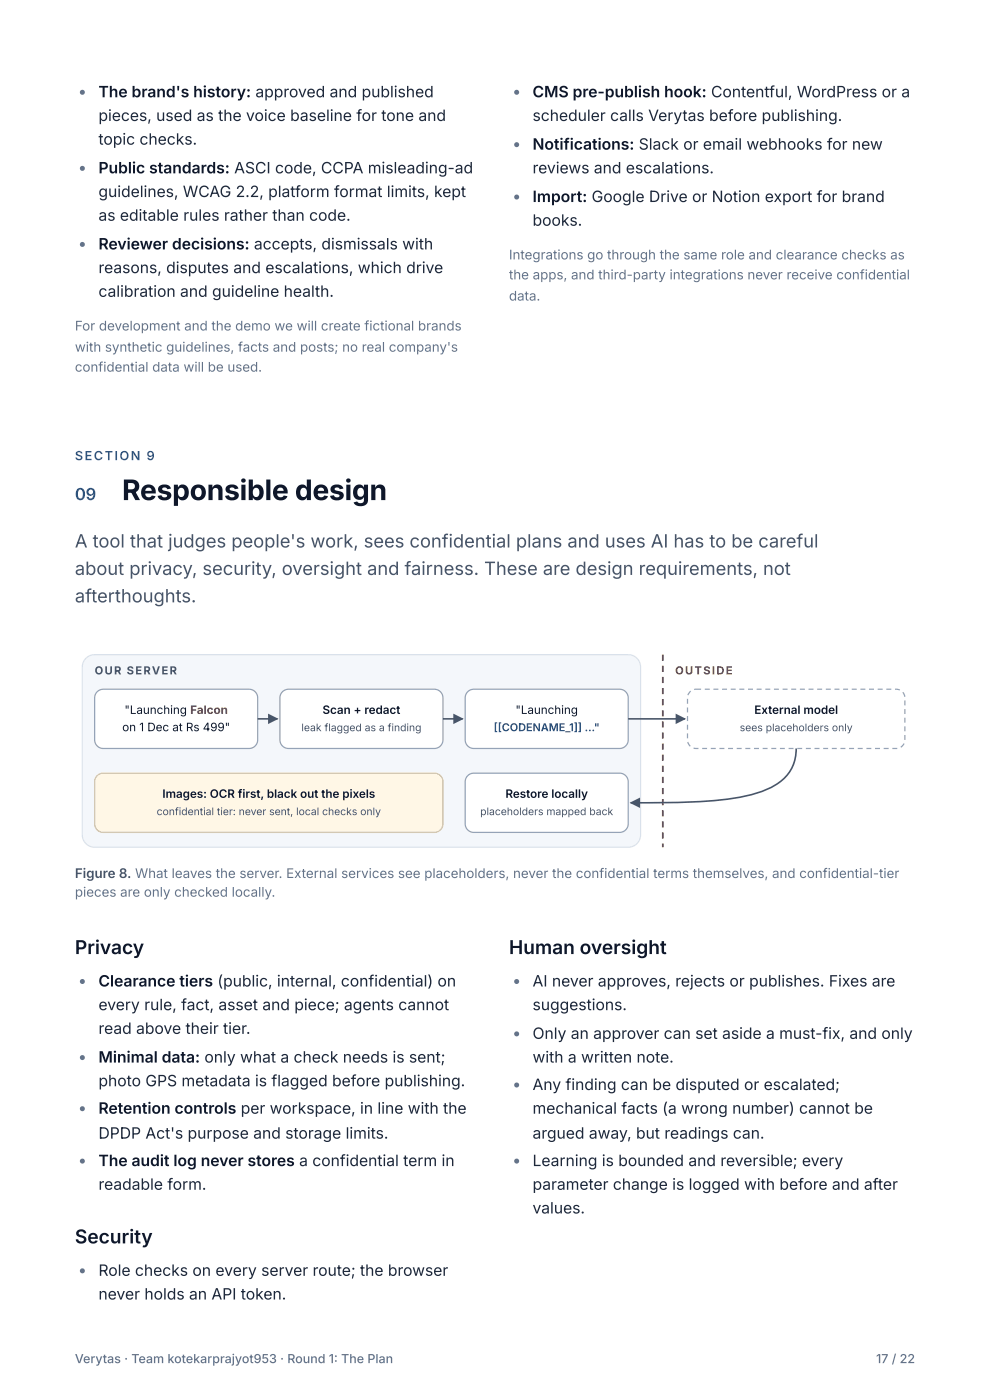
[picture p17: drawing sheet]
<svg xmlns="http://www.w3.org/2000/svg" width="210mm" height="297mm" viewBox="0 0 210 297" stroke-linecap="round" stroke-linejoin="round" font-family="sans-serif">
<defs><g id="words">
<text font-size="6" fill="#0f172a" x="25.9" y="106.1">Responsible design</text>
<g font-size="4.1" fill="#0f172a">
<text x="15.9" y="202.4">Privacy</text>
<text x="107.9" y="202.4">Human oversight</text>
<text x="15.9" y="263.8">Security</text>
</g>
<g font-size="3.9" fill="#475569">
<text x="15.9" y="116.2">A tool that judges people's work, sees confidential plans and uses AI has to be careful</text>
<text x="15.9" y="122">about privacy, security, oversight and fairness. These are design requirements, not</text>
<text x="15.9" y="127.8">afterthoughts.</text>
</g>
<text font-size="3.5" fill="#0b6bcb" x="15.9" y="106.1">09</text>
<g font-size="3.3" fill="#0f172a">
<text x="20.9" y="20.6">The brand's history: approved and published</text>
<text x="112.9" y="20.6">CMS pre-publish hook: Contentful, WordPress or a</text>
<text x="112.9" y="31.8">Notifications: Slack or email webhooks for new</text>
<text x="20.9" y="36.8">Public standards: ASCI code, CCPA misleading-ad</text>
<text x="112.9" y="42.9">Import: Google Drive or Notion export for brand</text>
<text x="20.9" y="52.9">Reviewer decisions: accepts, dismissals with</text>
<text x="20.9" y="209.3">Clearance tiers (public, internal, confidential) on</text>
<text x="20.9" y="225.4">Minimal data: only what a check needs is sent;</text>
<text x="20.9" y="236.3">Retention controls per workspace, in line with the</text>
<text x="20.9" y="247.4">The audit log never stores a confidential term in</text>
</g>
<g font-size="3.3" fill="#1e293b">
<text x="20.9" y="25.7">pieces, used as the voice baseline for tone and</text>
<text x="112.9" y="25.7">scheduler calls Verytas before publishing.</text>
<text x="20.9" y="30.7">topic checks.</text>
<text x="20.9" y="41.8">guidelines, WCAG 2.2, platform format limits, kept</text>
<text x="112.9" y="36.8">reviews and escalations.</text>
<text x="20.9" y="46.8">as editable rules rather than code.</text>
<text x="112.9" y="47.9">books.</text>
<text x="20.9" y="57.9">reasons, disputes and escalations, which drive</text>
<text x="20.9" y="63">calibration and guideline health.</text>
<text x="112.9" y="209.3">AI never approves, rejects or publishes. Fixes are</text>
<text x="20.9" y="214.3">every rule, fact, asset and piece; agents cannot</text>
<text x="112.9" y="214.3">suggestions.</text>
<text x="20.9" y="219.3">read above their tier.</text>
<text x="112.9" y="220.4">Only an approver can set aside a must-fix, and only</text>
<text x="112.9" y="225.4">with a written note.</text>
<text x="20.9" y="230.5">photo GPS metadata is flagged before publishing.</text>
<text x="112.9" y="231.2">Any finding can be disputed or escalated;</text>
<text x="112.9" y="236.3">mechanical facts (a wrong number) cannot be</text>
<text x="20.9" y="241.6">DPDP Act's purpose and storage limits.</text>
<text x="112.9" y="241.6">argued away, but readings can.</text>
<text x="112.9" y="247.4">Learning is bounded and reversible; every</text>
<text x="20.9" y="252.4">readable form.</text>
<text x="112.9" y="252.4">parameter change is logged with before and after</text>
<text x="112.9" y="257.4">values.</text>
<text x="20.9" y="270.7">Role checks on every server route; the browser</text>
<text x="20.9" y="275.7">never holds an API token.</text>
</g>
<g font-size="2.8" fill="#64748b">
<text x="107.9" y="55">Integrations go through the same role and clearance checks as</text>
<text x="107.9" y="59.3">the apps, and third-party integrations never receive confidential</text>
<text x="107.9" y="63.8">data.</text>
<text x="15.9" y="70.1">For development and the demo we will create fictional brands</text>
<text x="15.9" y="74.6">with synthetic guidelines, facts and posts; no real company's</text>
<text x="15.9" y="78.8">confidential data will be used.</text>
<text x="15.9" y="190.2">pieces are only checked locally.</text>
</g>
<text font-size="2.8" fill="#475569" x="15.9" y="186.3">Figure 8. What leaves the server. External services see placeholders, never the confidential terms themselves, and confidential-tier</text>
<text font-size="2.7" fill="#0b6bcb" x="15.9" y="97.6">SECTION 9</text>
<g font-size="2.6" fill="#64748b">
<text x="15.9" y="289.2">Verytas · Team kotekarprajyot953 · Round 1: The Plan</text>
<text x="185.7" y="289.2">17 / 22</text>
</g>
<g font-size="2.5" fill="#0f172a">
<text x="25.9" y="155.1">on 1 Dec at Rs 499&quot;</text>
<text x="26.4" y="151.5">&quot;Launching Falcon</text>
<text x="68.4" y="151.5">Scan + redact</text>
<text x="109.3" y="151.5">&quot;Launching</text>
<text x="159.9" y="151.5">External model</text>
<text x="34.4" y="169.3">Images: OCR first, black out the pixels</text>
<text x="107.2" y="169.3">Restore locally</text>
</g>
<text font-size="2.4" fill="#475569" x="20.1" y="143.1">OUR SERVER</text>
<text font-size="2.4" fill="#b91c1c" x="143.1" y="143.1">OUTSIDE</text>
<text font-size="2.3" fill="#0a4f96" x="104.7" y="155.1">[[CODENAME_1]] ...&quot;</text>
<g font-size="2.2" fill="#475569">
<text x="63.9" y="155.1">leak flagged as a finding</text>
<text x="156.8" y="155.1">sees placeholders only</text>
<text x="33.2" y="172.9">confidential tier: never sent, local checks only</text>
<text x="101.8" y="172.9">placeholders mapped back</text>
</g>
</g></defs>
<g fill="#64748b">
<circle cx="17.5" cy="19.6" r=".53"/>
<circle cx="17.5" cy="35.7" r=".53"/>
<circle cx="17.5" cy="51.9" r=".53"/>
<circle cx="109.5" cy="19.6" r=".53"/>
<circle cx="109.5" cy="30.7" r=".53"/>
<circle cx="109.5" cy="41.8" r=".53"/>
</g>
<path d="M18.2 139.7l.9-.6 1-.2h113.1a2.62 2.62 0 0 1 2.6 2.6v35.6a2.62 2.62 0 0 1-2.6 2.6h-113.1a2.62 2.62 0 0 1-2.7-2.6v-35.6l.2-1z" fill="#f4f7fb"/>
<path d="M18.2 139.7l.9-.6 1-.2h113.1a2.62 2.62 0 0 1 2.6 2.6v35.6a2.62 2.62 0 0 1-2.6 2.6h-113.1a2.62 2.62 0 0 1-2.7-2.6v-35.6l.2-1z" fill="none" stroke="#dbe3ee" stroke-width=".26"/>
<path d="M140.3 138.9h.4v1.3h-.4zM140.3 141.2h.4v1.4h-.4zM140.3 143.6h.4v1.3h-.4zM140.3 146h.4v1.3h-.4zM140.3 148.3h.4v1.3h-.4zM140.3 150.7h.4v1.3h-.4zM140.3 153h.4v1.3h-.4zM140.3 155.4h.4v1.3h-.4zM140.3 157.7h.4v1.4h-.4zM140.3 160.1h.4v1.3h-.4zM140.3 162.5h.4v1.3h-.4zM140.3 164.8h.4v1.3h-.4zM140.3 167.2h.4v1.3h-.4zM140.3 169.5h.4v1.3h-.4zM140.3 171.9h.4v1.3h-.4zM140.3 174.2h.4v1.3h-.4zM140.3 176.6h.4v1.3h-.4zM140.3 179h.4v.7h-.4z" fill="#b91c1c"/>
<path d="M20.6 146.8l.6-.4 .7-.2h30.9a1.83 1.83 0 0 1 1.8 1.9v8.9a1.83 1.83 0 0 1-1.8 1.8h-30.9a1.83 1.83 0 0 1-1.8-1.8v-9.1z" fill="#fff"/>
<path d="M20.6 146.8l.6-.4 .7-.2h30.9a1.83 1.83 0 0 1 1.8 1.9v8.9a1.83 1.83 0 0 1-1.8 1.8h-30.9a1.83 1.83 0 0 1-1.8-1.8v-9.1z" fill="none" stroke="#94a3b8" stroke-width=".26"/>
<path d="M59.9 146.8l.6-.4 .7-.2h30.9a1.83 1.83 0 0 1 1.8 1.9v8.9a1.83 1.83 0 0 1-1.8 1.8h-30.9a1.83 1.83 0 0 1-1.9-1.8l.1-9.1z" fill="#fff"/>
<path d="M59.9 146.8l.6-.4 .7-.2h30.9a1.83 1.83 0 0 1 1.8 1.9v8.9a1.83 1.83 0 0 1-1.8 1.8h-30.9a1.83 1.83 0 0 1-1.9-1.8l.1-9.1z" fill="none" stroke="#94a3b8" stroke-width=".26"/>
<path d="M99.2 146.8l.6-.4 .7-.2h30.9a1.83 1.83 0 0 1 1.8 1.9v8.9a1.83 1.83 0 0 1-1.8 1.8h-30.9a1.83 1.83 0 0 1-1.9-1.8v-9.1z" fill="#fff"/>
<path d="M99.2 146.8l.6-.4 .7-.2h30.9a1.83 1.83 0 0 1 1.8 1.9v8.9a1.83 1.83 0 0 1-1.8 1.8h-30.9a1.83 1.83 0 0 1-1.9-1.8v-9.1z" fill="none" stroke="#94a3b8" stroke-width=".26"/>
<path d="M146.3 146.8l.6-.4 .7-.2h42.4a1.83 1.83 0 0 1 1.8 1.9v8.9a1.83 1.83 0 0 1-1.8 1.8h-42.4a1.83 1.83 0 0 1-1.8-1.8v-9.1z" fill="#fff"/>
<path d="M149.4 146.1h1.1v.3h-1.1zM151.3 146.1h1v.3h-1zM153.1 146.1h1v.3h-1zM154.9 146.1h1.1v.3h-1.1zM156.8 146.1h1v.3h-1zM158.6 146.1h1v.3h-1zM160.4 146.1h1.1v.3h-1.1zM162.3 146.1h1v.3h-1zM164.1 146.1h1v.3h-1zM165.9 146.1h1.1v.3h-1.1zM167.8 146.1h1v.3h-1zM169.6 146.1h1v.3h-1zM171.4 146.1h1.1v.3h-1.1zM173.3 146.1h1v.3h-1zM175.1 146.1h1v.3h-1zM176.9 146.1h1.1v.3h-1.1zM178.7 146.1h1.1v.3h-1.1zM180.6 146.1h1v.3h-1zM182.4 146.1h1.1v.3h-1.1zM184.2 146.1h1.1v.3h-1.1zM186.1 146.1h1v.3h-1zM187.9 146.1h1.1v.3h-1.1zM189.7 146.1l1.1 .2-.1 .2-1-.1zM191.3 146.9l.2-.1 .5 1h-.3zM191.7 148.6h.3v1h-.3zM191.7 150.4h.3v1.1h-.3zM191.7 152.3h.3v1h-.3zM191.7 154.1h.3v1h-.3zM191.7 155.9h.3v1.1h-.3zM191.5 157.7l.3 .1-.8 .8-.1-.2zM189.2 158.7l1-.1v.3h-1zM187.4 158.7h1v.2h-1zM185.5 158.7h1.1v.2h-1.1zM183.7 158.7h1v.2h-1zM181.9 158.7h1v.2h-1zM180 158.7h1.1v.2h-1.1zM178.2 158.7h1v.2h-1zM176.4 158.7h1v.2h-1zM174.5 158.7h1.1v.2h-1.1zM172.7 158.7h1v.2h-1zM170.9 158.7h1v.2h-1zM169 158.7h1.1v.2h-1.1zM167.2 158.7h1v.2h-1zM165.4 158.7h1v.2h-1zM163.5 158.7h1.1v.2h-1.1zM161.7 158.7h1v.2h-1zM159.9 158.7h1v.2h-1zM158 158.7h1.1v.2h-1.1zM156.2 158.7h1v.2h-1zM154.4 158.7h1v.2h-1zM152.5 158.7h1.1v.2h-1.1zM150.7 158.7h1v.2h-1zM148.9 158.7h1v.2h-1zM147.1 158.6l1 .1v.2l-1.1-.1zM145.7 157.4h.2l.5 .8-.1 .2zM145.6 155.6h.3v1h-.3zM145.6 153.8h.3v1h-.3zM145.6 151.9h.3v1.1h-.3zM145.6 150.1h.3v1h-.3zM145.6 148.3h.3v1h-.3zM146.2 146.7l.2-.2 .1 .2-.5 .8-.3-.1zM147.1 146.1h1.5v.3h-1.4z" fill="#94a3b8"/>
<path d="M99.2 164.6l.6-.4 .7-.2h30.9a1.83 1.83 0 0 1 1.8 1.9v8.9a1.83 1.83 0 0 1-1.8 1.8h-30.9a1.83 1.83 0 0 1-1.9-1.8v-9.1z" fill="#fff"/>
<path d="M99.2 164.6l.6-.4 .7-.2h30.9a1.83 1.83 0 0 1 1.8 1.9v8.9a1.83 1.83 0 0 1-1.8 1.8h-30.9a1.83 1.83 0 0 1-1.9-1.8v-9.1z" fill="none" stroke="#94a3b8" stroke-width=".26"/>
<path d="M20.6 164.6l.6-.4 .7-.2h70.2a1.83 1.83 0 0 1 1.8 1.9v8.9a1.83 1.83 0 0 1-1.8 1.8h-70.2a1.83 1.83 0 0 1-1.8-1.8v-9.1z" fill="#fff7e6"/>
<path d="M20.6 164.6l.6-.4 .7-.2h70.2a1.83 1.83 0 0 1 1.8 1.9v8.9a1.83 1.83 0 0 1-1.8 1.8h-70.2a1.83 1.83 0 0 1-1.8-1.8v-9.1z" fill="none" stroke="#e8c98a" stroke-width=".26"/>
<path d="M54.6 152.5h4.2" fill="none" stroke="#475569" stroke-width=".34"/>
<path d="M56.8 151.4l2.2 1.1-2.2 1.1z" fill="#475569"/>
<path d="M93.9 152.5h4.2" fill="none" stroke="#475569" stroke-width=".34"/>
<path d="M96.1 151.4l2.2 1.1-2.2 1.1z" fill="#475569"/>
<path d="M133.2 152.5h12" fill="none" stroke="#475569" stroke-width=".34"/>
<path d="M143.2 151.4l2.3 1.1-2.3 1.1z" fill="#475569"/>
<path d="M168.8 158.8a9.1 9.1 0 0 1-6.5 8.8 48.9 48.9 0 0 1-16 2.6l-12.6 .1" fill="none" stroke="#475569" stroke-width=".34"/>
<path d="M133.5 170.3l2.2-1.1v2.2z" fill="#475569"/>
<g fill="#64748b">
<circle cx="17.5" cy="208.2" r=".53"/>
<circle cx="17.5" cy="224.4" r=".53"/>
<circle cx="17.5" cy="235.2" r=".53"/>
<circle cx="17.5" cy="246.3" r=".53"/>
<circle cx="17.5" cy="269.6" r=".53"/>
<circle cx="109.5" cy="208.2" r=".53"/>
<circle cx="109.5" cy="219.3" r=".53"/>
<circle cx="109.5" cy="230.2" r=".53"/>
<circle cx="109.5" cy="246.3" r=".53"/>
</g>
<use href="#words"/>
</svg>
